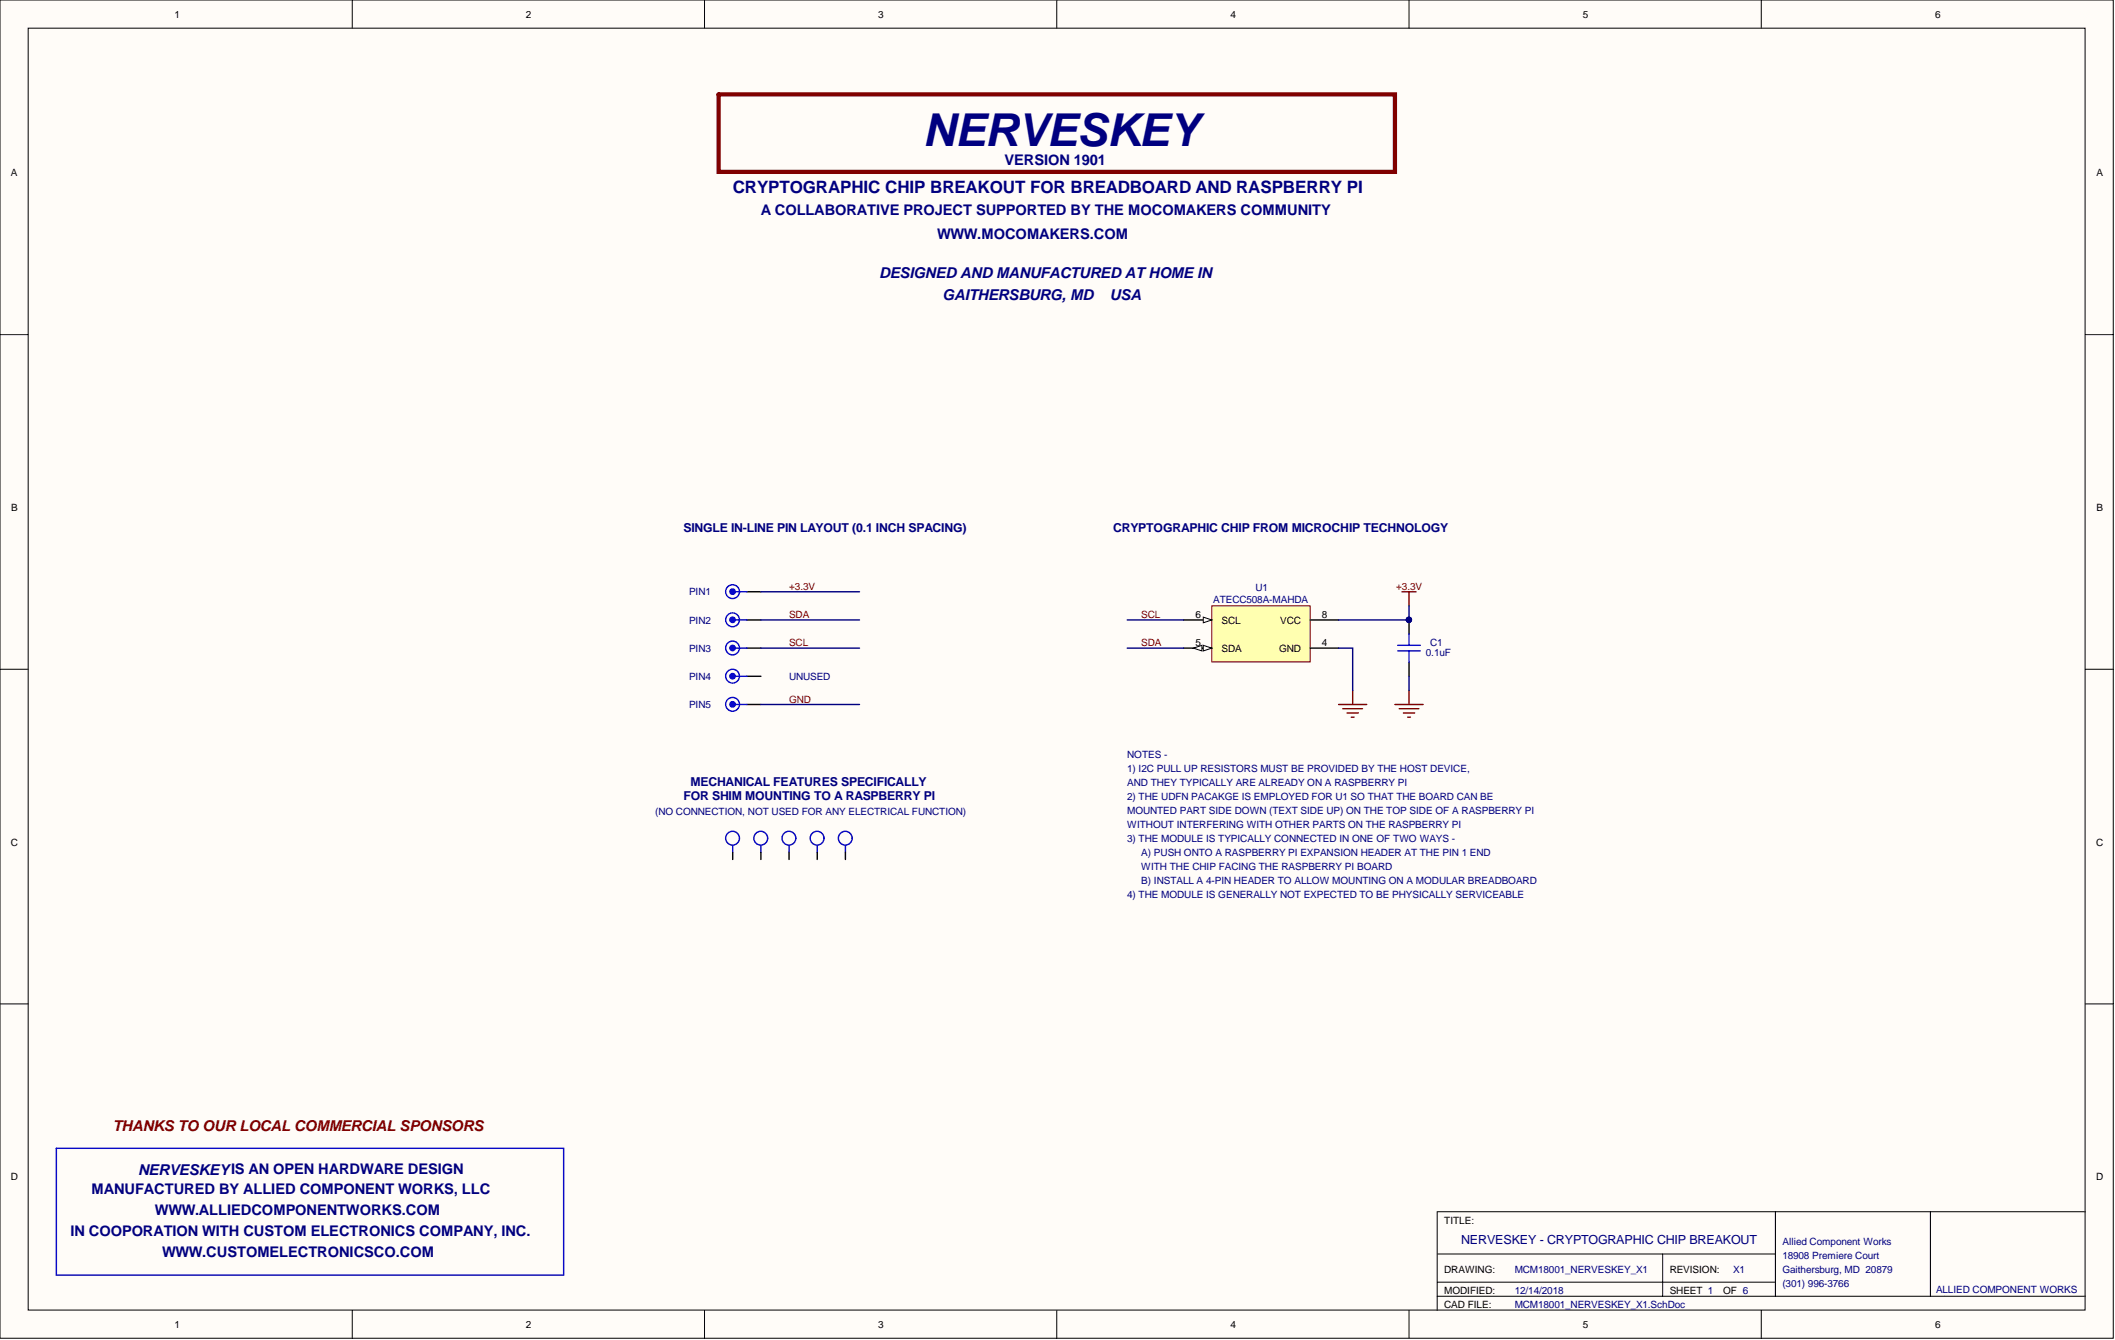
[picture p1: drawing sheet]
<svg xmlns="http://www.w3.org/2000/svg" width="381mm" height="241mm" viewBox="0 0 381 241" stroke-linecap="round" stroke-linejoin="round" font-family="sans-serif">
<defs><g id="words">
<text font-size="8.2" fill="#000080" x="166.3" y="26.2">NERVESKEY</text>
<text font-size="3.1" fill="#000080" x="132" y="34.7">CRYPTOGRAPHIC CHIP BREAKOUT FOR BREADBOARD AND RASPBERRY PI</text>
<g font-size="2.7" fill="#000080">
<text x="158.4" y="50.1">DESIGNED AND MANUFACTURED AT HOME IN</text>
<text x="169.8" y="53.9">GAITHERSBURG, MD</text>
<text x="199.9" y="53.9">USA</text>
<text x="24.9" y="211.5">NERVESKEYIS AN OPEN HARDWARE DESIGN</text>
</g>
<text font-size="2.7" fill="#800000" x="20.3" y="203.6">THANKS TO OUR LOCAL COMMERCIAL SPONSORS</text>
<g font-size="2.6" fill="#000080">
<text x="181" y="29.8">VERSION 1901</text>
<text x="137.1" y="38.7">A COLLABORATIVE PROJECT SUPPORTED BY THE MOCOMAKERS COMMUNITY</text>
<text x="168.8" y="43">WWW.MOCOMAKERS.COM</text>
<text x="16.5" y="215">MANUFACTURED BY ALLIED COMPONENT WORKS, LLC</text>
<text x="27.9" y="218.8">WWW.ALLIEDCOMPONENTWORKS.COM</text>
<text x="12.7" y="222.6">IN COOPORATION WITH CUSTOM ELECTRONICS COMPANY, INC.</text>
<text x="29.2" y="226.4">WWW.CUSTOMELECTRONICSCO.COM</text>
</g>
<text font-size="2.3" fill="#000080" x="263.2" y="224.1">NERVESKEY - CRYPTOGRAPHIC CHIP BREAKOUT</text>
<g font-size="2.2" fill="#000080">
<text x="123.1" y="95.9">SINGLE IN-LINE PIN LAYOUT (0.1 INCH SPACING)</text>
<text x="200.5" y="95.9">CRYPTOGRAPHIC CHIP FROM MICROCHIP TECHNOLOGY</text>
<text x="124.4" y="141.5">MECHANICAL FEATURES SPECIFICALLY</text>
<text x="123.1" y="144.1">FOR SHIM MOUNTING TO A RASPBERRY PI</text>
</g>
<g font-size="1.8">
<text x="31.4" y="3.2">1</text>
<text x="94.8" y="3.2">2</text>
<text x="158.2" y="3.2">3</text>
<text x="221.7" y="3.2">4</text>
<text x="285.1" y="3.2">5</text>
<text x="348.6" y="3.2">6</text>
<text x="2" y="31.8">A</text>
<text x="377.6" y="31.8">A</text>
<text x="2" y="92">B</text>
<text x="377.7" y="92">B</text>
<text x="215.4" y="111.3">6</text>
<text x="220.1" y="112.3">SCL</text>
<text x="230.6" y="112.3">VCC</text>
<text x="238.1" y="111.3">8</text>
<text x="215.4" y="116.4">5</text>
<text x="220.1" y="117.4">SDA</text>
<text x="230.4" y="117.4">GND</text>
<text x="238.1" y="116.4">4</text>
<text x="2" y="152.3">C</text>
<text x="377.6" y="152.3">C</text>
<text x="2" y="212.5">D</text>
<text x="377.6" y="212.5">D</text>
<text x="260.2" y="220.4">TITLE:</text>
<text x="260.2" y="229.3">DRAWING:</text>
<text x="260.2" y="233.1">MODIFIED:</text>
<text x="300.8" y="229.3">REVISION:</text>
<text x="300.8" y="233.1">SHEET 1</text>
<text x="310.4" y="233.1">OF 6</text>
<text x="31.4" y="239.1">1</text>
<text x="94.8" y="239.1">2</text>
<text x="158.2" y="239.1">3</text>
<text x="221.7" y="239.1">4</text>
<text x="260.2" y="235.6">CAD FILE:</text>
<text x="285.1" y="239.1">5</text>
<text x="348.6" y="239.1">6</text>
</g>
<g font-size="1.8" fill="#000080">
<text x="124.1" y="107.2">PIN1</text>
<text x="226.2" y="106.5">U1</text>
<text x="124.1" y="112.3">PIN2</text>
<text x="218.5" y="108.5">ATECC508A-MAHDA</text>
<text x="124.1" y="117.4">PIN3</text>
<text x="256.9" y="118.1">0.1uF</text>
<text x="257.6" y="116.4">C1</text>
<text x="124.1" y="122.5">PIN4</text>
<text x="142.1" y="122.5">UNUSED</text>
<text x="124.1" y="127.5">PIN5</text>
<text x="203.1" y="136.4">NOTES -</text>
<text x="203.1" y="138.9">1) I2C PULL UP RESISTORS MUST BE PROVIDED BY THE HOST DEVICE,</text>
<text x="203.1" y="141.5">AND THEY TYPICALLY ARE ALREADY ON A RASPBERRY PI</text>
<text x="118" y="146.8">(NO CONNECTION, NOT USED FOR ANY ELECTRICAL FUNCTION)</text>
<text x="203.1" y="144">2) THE UDFN PACAKGE IS EMPLOYED FOR U1 SO THAT THE BOARD CAN BE</text>
<text x="203.1" y="146.6">MOUNTED PART SIDE DOWN (TEXT SIDE UP) ON THE TOP SIDE OF A RASPBERRY PI</text>
<text x="203.1" y="149.1">WITHOUT INTERFERING WITH OTHER PARTS ON THE RASPBERRY PI</text>
<text x="203.1" y="151.6">3) THE MODULE IS TYPICALLY CONNECTED IN ONE OF TWO WAYS -</text>
<text x="205.6" y="154.2">A) PUSH ONTO A RASPBERRY PI EXPANSION HEADER AT THE PIN 1 END</text>
<text x="203.1" y="161.8">4) THE MODULE IS GENERALLY NOT EXPECTED TO BE PHYSICALLY SERVICEABLE</text>
<text x="205.6" y="156.7">WITH THE CHIP FACING THE RASPBERRY PI BOARD</text>
<text x="205.6" y="159.2">B) INSTALL A 4-PIN HEADER TO ALLOW MOUNTING ON A MODULAR BREADBOARD</text>
<text x="321.1" y="224.2">Allied Component Works</text>
<text x="321.1" y="226.7">18908 Premiere Court</text>
<text x="272.9" y="229.3">MCM18001_NERVESKEY_X1</text>
<text x="272.9" y="233.1">12/14/2018</text>
<text x="312.2" y="229.3">X1</text>
<text x="321.1" y="229.3">Gaithersburg, MD 20879</text>
<text x="321.1" y="231.8">(301) 996-3766</text>
<text x="348.8" y="232.8">ALLIED COMPONENT WORKS</text>
<text x="272.9" y="235.6">MCM18001_NERVESKEY_X1.SchDoc</text>
</g>
<g font-size="1.8" fill="#800000">
<text x="142.1" y="106.2">+3.3V</text>
<text x="251.5" y="106.2">+3.3V</text>
<text x="142.1" y="111.3">SDA</text>
<text x="205.6" y="111.3">SCL</text>
<text x="142.1" y="116.4">SCL</text>
<text x="205.6" y="116.4">SDA</text>
<text x="142.1" y="126.5">GND</text>
</g>
</g></defs>
<g fill="#fffcf8" stroke="#000" stroke-width=".18">
<path d="M0 0h380.7v241h-380.7z"/>
<path d="M5.1 5.1h370.5v230.8h-370.5z"/>
</g>
<g fill="none" stroke="#000" stroke-width=".18">
<path d="M63.5 0v5.1M126.9 0v5.1M190.4 0v5.1M253.8 0v5.1M317.3 0v5.1M0 60.3h5.1M375.7 60.3h5M0 120.5h5.1M375.7 120.5h5M0 180.8h5.1M375.7 180.8h5M319.8 218.2v15.2"/>
<path d="M347.7 218.2h-88.8v17.8M375.7 218.2h-28v15.2M63.5 236v5M126.9 236v5M190.4 236v5M253.8 236v5M258.9 225.8h60.9M258.9 233.4h116.8M258.9 230.9h60.9M299.5 225.8v7.6M317.3 236v5"/>
</g>
<path d="M218.3 109.1h17.7v10.1h-17.7z" fill="#ffffb0" stroke="#800000" stroke-width=".18"/>
<path d="M213.2 111.6h5.1M236.1 116.7h5" fill="none" stroke="#000" stroke-width=".25"/>
<path d="M216.8 111.1l1.5 .5-1.5 .5z" fill="#fffcf8"/>
<path d="M216.8 111.1l1.5 .5-1.5 .5z" fill="none" stroke="#000" stroke-width=".18"/>
<path d="M213.2 116.7h5.1" fill="none" stroke="#000" stroke-width=".25"/>
<path d="M216.8 116.2l1.5 .5-1.5 .5z" fill="#fffcf8"/>
<path d="M216.8 116.2l1.5 .5-1.5 .5z" fill="none" stroke="#000" stroke-width=".18"/>
<path d="M215 116.7l1.5-.5v1z" fill="#fffcf8"/>
<path d="M215 116.7l1.5-.5v1z" fill="none" stroke="#000" stroke-width=".18"/>
<g fill="none" stroke="#000" stroke-width=".25">
<path d="M134.5 111.6h2.6M134.5 106.6h2.6M134.5 116.7h2.6M236.1 111.6h5M253.8 111.6v2.6M253.8 119.2v2.6M134.5 121.8h2.6M134.5 126.9h2.6M132 153.5v1.3M137.1 153.5v1.3M142.1 153.5v1.3M147.2 153.5v1.3"/>
<path d="M152.3 153.5v1.3"/>
</g>
<path d="M252.6 106.6h2.5M253.8 106.6v2.5M241.1 126.9h5.1M241.9 127.6h3.5M242.7 128.4h2M243.4 129.1h.5M243.7 124.3v2.6M251.3 126.9h5.1M252 127.6h3.6M252.8 128.4h2M253.6 129.1h.5M253.8 124.3v2.6" fill="none" stroke="#800000" stroke-width=".25"/>
<circle cx="253.8" cy="111.6" r=".48" fill="#000080" stroke="#000080" stroke-width=".18"/>
<g fill="none" stroke="#00f" stroke-width=".25">
<path d="M132.5 106.6h2M132.5 111.6h2M132.5 116.7h2M251.8 117.2h4.1M251.8 116.2h4.1M253.8 114.2v2M253.8 117.2v2M132.5 121.8h2M132.5 126.9h2M10.2 206.8h91.3v22.8h-91.3z"/>
<circle cx="132" cy="116.7" r="1.24"/>
<circle cx="132" cy="111.6" r="1.24"/>
<circle cx="132" cy="106.5" r="1.24"/>
<circle cx="132" cy="126.8" r="1.24"/>
<circle cx="132" cy="121.8" r="1.24"/>
</g>
<path d="M129.5 17h121.8v14h-121.8z" fill="none" stroke="#800000" stroke-width=".76"/>
<g fill="#00f" stroke="#00f" stroke-width=".25">
<circle cx="132" cy="106.5" r=".48"/>
<circle cx="132" cy="111.6" r=".48"/>
<circle cx="132" cy="116.7" r=".48"/>
<circle cx="132" cy="121.8" r=".48"/>
<circle cx="132" cy="126.8" r=".48"/>
</g>
<g fill="none" stroke="#0000bf" stroke-width=".25">
<path d="M132 152.2v1.3M137.1 152.2v1.3M142.1 152.2v1.3M147.2 152.2v1.3M152.3 152.2v1.3"/>
<circle cx="132" cy="150.9" r="1.24"/>
<circle cx="137" cy="150.9" r="1.24"/>
<circle cx="142.1" cy="150.9" r="1.24"/>
<circle cx="147.2" cy="150.9" r="1.24"/>
<circle cx="152.3" cy="150.9" r="1.24"/>
</g>
<path d="M137.1 116.7h17.7M137.1 111.6h17.7M137.1 106.6h17.7M203.1 116.7h10.1M203.1 111.6h10.1M241.1 116.7h2.6v7.6M253.8 109.1v2.5h-12.7M137.1 126.9h17.7M253.8 121.8v2.5" fill="none" stroke="#000080" stroke-width=".25"/>
<use href="#words"/>
</svg>
